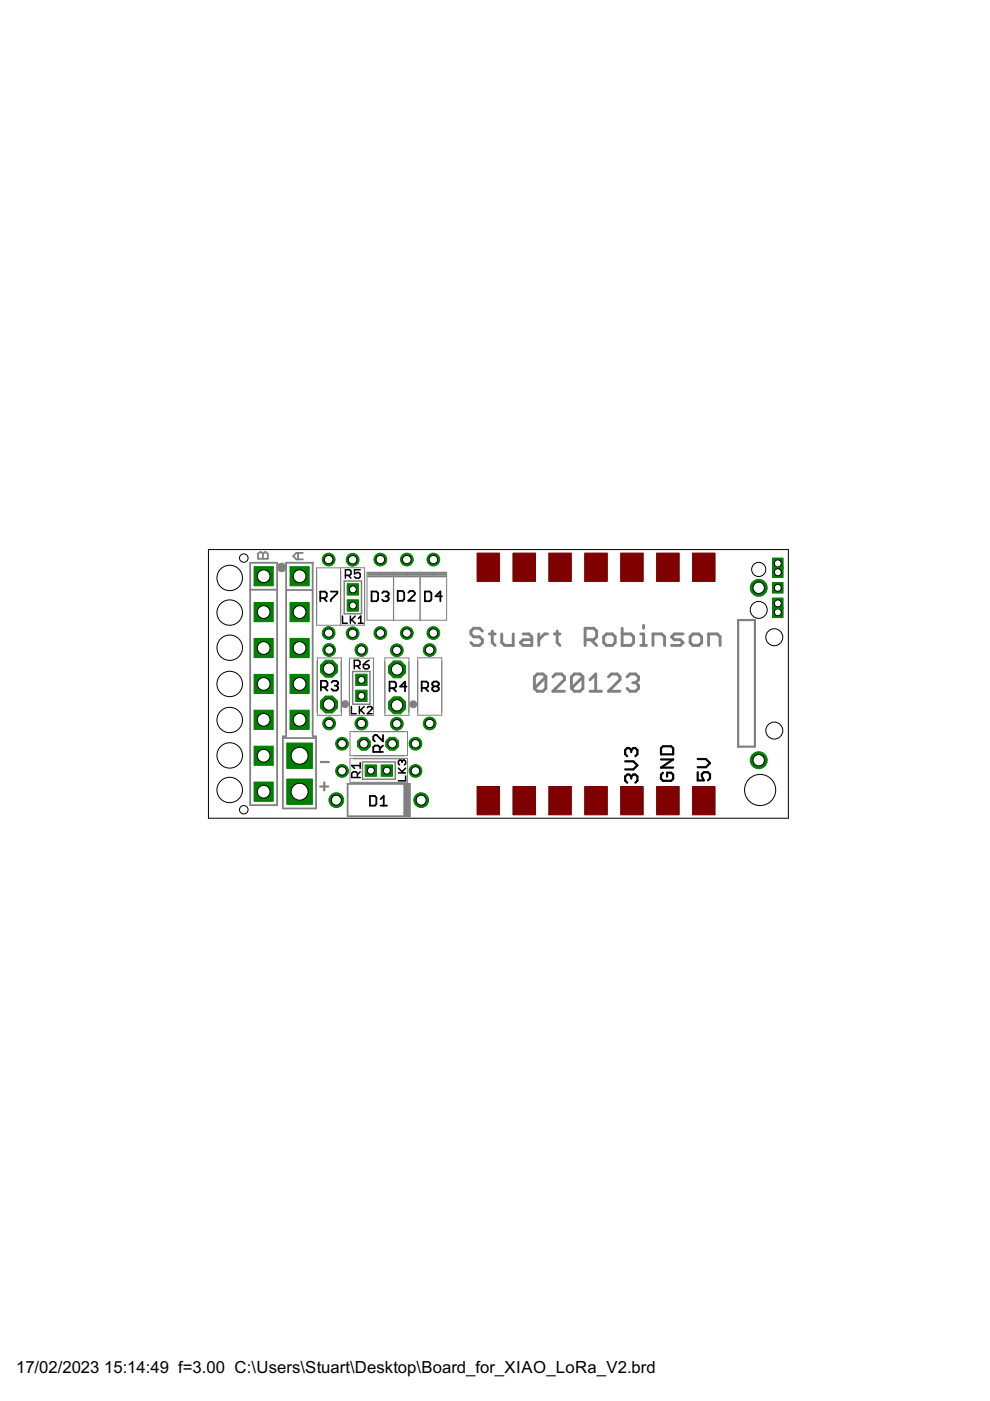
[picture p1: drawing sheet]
<svg xmlns="http://www.w3.org/2000/svg" width="210mm" height="297mm" viewBox="0 0 210 297" stroke-linecap="round" stroke-linejoin="round" font-family="sans-serif">
<defs><g id="words">
<g font-size="4">
<text x="3.4" y="291">17/02/2023</text>
<text x="22.1" y="291">15:14:49 f=3.00 C:\Users\Stuart\Desktop\Board_for_XIAO_LoRa_V2.brd</text>
</g>
</g></defs>
<g fill="#800000" stroke="#800000" stroke-width=".21">
<path d="M146.8 117.3h4.8v6h-4.8z"/>
<path d="M139.2 117.3h4.8v6h-4.8z"/>
<path d="M131.6 117.3h4.8v6h-4.8z"/>
<path d="M124 117.3h4.8v6h-4.8z"/>
<path d="M116.4 117.3h4.7v6h-4.7z"/>
<path d="M108.8 117.3h4.7v6h-4.7z"/>
<path d="M101.1 117.3h4.8v6h-4.8z"/>
<path d="M101.1 166.8h4.8v6h-4.8z"/>
<path d="M108.8 166.8h4.7v6h-4.7z"/>
<path d="M116.4 166.8h4.7v6h-4.7z"/>
<path d="M124 166.8h4.8v6h-4.8z"/>
<path d="M131.6 166.8h4.8v6h-4.8z"/>
<path d="M139.2 166.8h4.8v6h-4.8z"/>
<path d="M146.8 166.8h4.8v6h-4.8z"/>
</g>
<circle cx="160.9" cy="124.6" r="1.8" fill="#008000" stroke="#008000" stroke-width=".21"/>
<circle cx="160.9" cy="124.6" r="1.21" fill="#fff" stroke="#000" stroke-width=".21"/>
<circle cx="86.3" cy="134.2" r="1.35" fill="#008000" stroke="#008000" stroke-width=".21"/>
<circle cx="86.3" cy="134.2" r=".9" fill="#fff" stroke="#000" stroke-width=".21"/>
<circle cx="86.3" cy="118.6" r="1.35" fill="#008000" stroke="#008000" stroke-width=".21"/>
<circle cx="86.3" cy="118.6" r=".9" fill="#fff" stroke="#000" stroke-width=".21"/>
<circle cx="91.9" cy="134.2" r="1.35" fill="#008000" stroke="#008000" stroke-width=".21"/>
<circle cx="91.9" cy="134.2" r=".9" fill="#fff" stroke="#000" stroke-width=".21"/>
<circle cx="91.9" cy="118.6" r="1.35" fill="#008000" stroke="#008000" stroke-width=".21"/>
<circle cx="91.9" cy="118.6" r=".9" fill="#fff" stroke="#000" stroke-width=".21"/>
<circle cx="80.6" cy="134.2" r="1.35" fill="#008000" stroke="#008000" stroke-width=".21"/>
<circle cx="80.7" cy="134.2" r=".9" fill="#fff" stroke="#000" stroke-width=".21"/>
<circle cx="80.6" cy="118.6" r="1.35" fill="#008000" stroke="#008000" stroke-width=".21"/>
<circle cx="80.7" cy="118.6" r=".9" fill="#fff" stroke="#000" stroke-width=".21"/>
<circle cx="88.1" cy="163.4" r="1.35" fill="#008000" stroke="#008000" stroke-width=".21"/>
<circle cx="88.1" cy="163.4" r=".9" fill="#fff" stroke="#000" stroke-width=".21"/>
<circle cx="72.5" cy="163.4" r="1.35" fill="#008000" stroke="#008000" stroke-width=".21"/>
<circle cx="72.5" cy="163.4" r=".9" fill="#fff" stroke="#000" stroke-width=".21"/>
<circle cx="71.3" cy="169.7" r="1.57" fill="#008000" stroke="#008000" stroke-width=".21"/>
<circle cx="71.3" cy="169.7" r="1.06" fill="#fff" stroke="#000" stroke-width=".21"/>
<circle cx="89.3" cy="169.7" r="1.57" fill="#008000" stroke="#008000" stroke-width=".21"/>
<circle cx="89.3" cy="169.7" r="1.06" fill="#fff" stroke="#000" stroke-width=".21"/>
<circle cx="88.1" cy="157.7" r="1.35" fill="#008000" stroke="#008000" stroke-width=".21"/>
<circle cx="88.1" cy="157.7" r=".9" fill="#fff" stroke="#000" stroke-width=".21"/>
<circle cx="72.5" cy="157.7" r="1.35" fill="#008000" stroke="#008000" stroke-width=".21"/>
<circle cx="72.5" cy="157.7" r=".9" fill="#fff" stroke="#000" stroke-width=".21"/>
<path d="M53.9 150.6h4v4h-4z" fill="#008000" stroke="#008000" stroke-width=".21"/>
<circle cx="55.9" cy="152.6" r="1.35" fill="#fff" stroke="#000" stroke-width=".21"/>
<path d="M53.9 143h4v4h-4z" fill="#008000" stroke="#008000" stroke-width=".21"/>
<circle cx="55.9" cy="145" r="1.35" fill="#fff" stroke="#000" stroke-width=".21"/>
<path d="M53.9 135.4h4v4h-4z" fill="#008000" stroke="#008000" stroke-width=".21"/>
<circle cx="55.9" cy="137.4" r="1.35" fill="#fff" stroke="#000" stroke-width=".21"/>
<path d="M53.9 127.7h4v4.1h-4z" fill="#008000" stroke="#008000" stroke-width=".21"/>
<circle cx="55.9" cy="129.8" r="1.35" fill="#fff" stroke="#000" stroke-width=".21"/>
<path d="M53.9 120.1h4v4.1h-4z" fill="#008000" stroke="#008000" stroke-width=".21"/>
<circle cx="55.9" cy="122.2" r="1.35" fill="#fff" stroke="#000" stroke-width=".21"/>
<path d="M53.9 158.2h4v4.1h-4z" fill="#008000" stroke="#008000" stroke-width=".21"/>
<circle cx="55.9" cy="160.2" r="1.35" fill="#fff" stroke="#000" stroke-width=".21"/>
<path d="M53.9 165.8h4v4.1h-4z" fill="#008000" stroke="#008000" stroke-width=".21"/>
<circle cx="55.9" cy="167.9" r="1.35" fill="#fff" stroke="#000" stroke-width=".21"/>
<circle cx="69.8" cy="153.4" r="1.35" fill="#008000" stroke="#008000" stroke-width=".21"/>
<circle cx="69.8" cy="153.4" r=".9" fill="#fff" stroke="#000" stroke-width=".21"/>
<circle cx="69.8" cy="137.8" r="1.35" fill="#008000" stroke="#008000" stroke-width=".21"/>
<circle cx="69.8" cy="137.8" r=".9" fill="#fff" stroke="#000" stroke-width=".21"/>
<circle cx="84.1" cy="153.5" r="1.35" fill="#008000" stroke="#008000" stroke-width=".21"/>
<circle cx="84.1" cy="153.5" r=".9" fill="#fff" stroke="#000" stroke-width=".21"/>
<circle cx="84.1" cy="137.9" r="1.35" fill="#008000" stroke="#008000" stroke-width=".21"/>
<circle cx="84.1" cy="137.9" r=".9" fill="#fff" stroke="#000" stroke-width=".21"/>
<path d="M61.5 150.6h4.1v4h-4.1z" fill="#008000" stroke="#008000" stroke-width=".21"/>
<circle cx="63.5" cy="152.6" r="1.35" fill="#fff" stroke="#000" stroke-width=".21"/>
<path d="M61.5 143h4.1v4h-4.1z" fill="#008000" stroke="#008000" stroke-width=".21"/>
<circle cx="63.5" cy="145" r="1.35" fill="#fff" stroke="#000" stroke-width=".21"/>
<path d="M61.5 135.4h4.1v4h-4.1z" fill="#008000" stroke="#008000" stroke-width=".21"/>
<circle cx="63.5" cy="137.4" r="1.35" fill="#fff" stroke="#000" stroke-width=".21"/>
<path d="M61.5 127.7h4.1v4.1h-4.1z" fill="#008000" stroke="#008000" stroke-width=".21"/>
<circle cx="63.5" cy="129.8" r="1.35" fill="#fff" stroke="#000" stroke-width=".21"/>
<path d="M61.5 120.1h4.1v4.1h-4.1z" fill="#008000" stroke="#008000" stroke-width=".21"/>
<circle cx="63.5" cy="122.2" r="1.35" fill="#fff" stroke="#000" stroke-width=".21"/>
<path d="M60.8 157.5h5.4v5.4h-5.4z" fill="#008000" stroke="#008000" stroke-width=".21"/>
<circle cx="63.5" cy="160.2" r="1.8" fill="#fff" stroke="#000" stroke-width=".21"/>
<path d="M60.8 165.2h5.4v5.3h-5.4z" fill="#008000" stroke="#008000" stroke-width=".21"/>
<circle cx="63.5" cy="167.9" r="1.8" fill="#fff" stroke="#000" stroke-width=".21"/>
<path d="M73.6 123.8h2.4v2.4h-2.4z" fill="#008000" stroke="#008000" stroke-width=".21"/>
<circle cx="74.8" cy="125" r=".74" fill="#fff" stroke="#000" stroke-width=".21"/>
<path d="M73.6 127.2h2.4v2.4h-2.4z" fill="#008000" stroke="#008000" stroke-width=".21"/>
<circle cx="74.8" cy="128.4" r=".74" fill="#fff" stroke="#000" stroke-width=".21"/>
<path d="M75.4 146.3h2.4v2.4h-2.4z" fill="#008000" stroke="#008000" stroke-width=".21"/>
<circle cx="76.6" cy="147.5" r=".74" fill="#fff" stroke="#000" stroke-width=".21"/>
<path d="M75.4 142.9h2.4v2.5h-2.4z" fill="#008000" stroke="#008000" stroke-width=".21"/>
<circle cx="76.6" cy="144.1" r=".74" fill="#fff" stroke="#000" stroke-width=".21"/>
<circle cx="160.9" cy="161.2" r="1.8" fill="#008000" stroke="#008000" stroke-width=".21"/>
<circle cx="160.9" cy="161.2" r="1.21" fill="#fff" stroke="#000" stroke-width=".21"/>
<path d="M80.8 162.2h2.4v2.4h-2.4z" fill="#008000" stroke="#008000" stroke-width=".21"/>
<circle cx="82" cy="163.4" r=".74" fill="#fff" stroke="#000" stroke-width=".21"/>
<path d="M77.4 162.2h2.4v2.4h-2.4z" fill="#008000" stroke="#008000" stroke-width=".21"/>
<circle cx="78.6" cy="163.4" r=".74" fill="#fff" stroke="#000" stroke-width=".21"/>
<circle cx="69.7" cy="118.6" r="1.35" fill="#008000" stroke="#008000" stroke-width=".21"/>
<circle cx="69.7" cy="118.6" r=".9" fill="#fff" stroke="#000" stroke-width=".21"/>
<circle cx="69.7" cy="134.2" r="1.35" fill="#008000" stroke="#008000" stroke-width=".21"/>
<circle cx="69.7" cy="134.2" r=".9" fill="#fff" stroke="#000" stroke-width=".21"/>
<circle cx="91.1" cy="153.4" r="1.35" fill="#008000" stroke="#008000" stroke-width=".21"/>
<circle cx="91.1" cy="153.4" r=".9" fill="#fff" stroke="#000" stroke-width=".21"/>
<circle cx="91.1" cy="137.8" r="1.35" fill="#008000" stroke="#008000" stroke-width=".21"/>
<circle cx="91.1" cy="137.8" r=".9" fill="#fff" stroke="#000" stroke-width=".21"/>
<circle cx="83.2" cy="157.7" r="1.47" fill="#008000" stroke="#008000" stroke-width=".21"/>
<circle cx="83.2" cy="157.7" r=".9" fill="#fff" stroke="#000" stroke-width=".21"/>
<circle cx="77.1" cy="157.7" r="1.47" fill="#008000" stroke="#008000" stroke-width=".21"/>
<circle cx="77.2" cy="157.7" r=".9" fill="#fff" stroke="#000" stroke-width=".21"/>
<path d="M163.8 118.3h2.2v2.3h-2.2z" fill="#008000" stroke="#008000" stroke-width=".21"/>
<circle cx="164.9" cy="119.4" r=".74" fill="#fff" stroke="#000" stroke-width=".21"/>
<path d="M163.8 128.7h2.2v2.2h-2.2z" fill="#008000" stroke="#008000" stroke-width=".21"/>
<circle cx="164.9" cy="129.8" r=".74" fill="#fff" stroke="#000" stroke-width=".21"/>
<path d="M163.8 120.2h2.2v2.2h-2.2z" fill="#008000" stroke="#008000" stroke-width=".21"/>
<circle cx="164.9" cy="121.3" r=".74" fill="#fff" stroke="#000" stroke-width=".21"/>
<path d="M163.8 126.8h2.2v2.3h-2.2z" fill="#008000" stroke="#008000" stroke-width=".21"/>
<circle cx="164.9" cy="127.9" r=".74" fill="#fff" stroke="#000" stroke-width=".21"/>
<circle cx="84.2" cy="149.5" r="1.95" fill="#008000" stroke="#008000" stroke-width=".21"/>
<circle cx="84.2" cy="149.5" r="1.21" fill="#fff" stroke="#000" stroke-width=".21"/>
<circle cx="84.2" cy="141.9" r="1.95" fill="#008000" stroke="#008000" stroke-width=".21"/>
<circle cx="84.2" cy="141.9" r="1.21" fill="#fff" stroke="#000" stroke-width=".21"/>
<path d="M163.8 123.5h2.2v2.3h-2.2z" fill="#008000" stroke="#008000" stroke-width=".21"/>
<circle cx="164.9" cy="124.6" r=".74" fill="#fff" stroke="#000" stroke-width=".21"/>
<circle cx="74.8" cy="118.7" r="1.35" fill="#008000" stroke="#008000" stroke-width=".21"/>
<circle cx="74.8" cy="118.7" r=".9" fill="#fff" stroke="#000" stroke-width=".21"/>
<circle cx="74.8" cy="134.3" r="1.35" fill="#008000" stroke="#008000" stroke-width=".21"/>
<circle cx="74.8" cy="134.3" r=".9" fill="#fff" stroke="#000" stroke-width=".21"/>
<circle cx="69.7" cy="149.4" r="1.95" fill="#008000" stroke="#008000" stroke-width=".21"/>
<circle cx="69.7" cy="149.4" r="1.21" fill="#fff" stroke="#000" stroke-width=".21"/>
<circle cx="69.7" cy="141.8" r="1.95" fill="#008000" stroke="#008000" stroke-width=".21"/>
<circle cx="69.7" cy="141.8" r="1.21" fill="#fff" stroke="#000" stroke-width=".21"/>
<circle cx="76.6" cy="153.4" r="1.35" fill="#008000" stroke="#008000" stroke-width=".21"/>
<circle cx="76.6" cy="153.4" r=".9" fill="#fff" stroke="#000" stroke-width=".21"/>
<circle cx="76.6" cy="137.8" r="1.35" fill="#008000" stroke="#008000" stroke-width=".21"/>
<circle cx="76.6" cy="137.8" r=".9" fill="#fff" stroke="#000" stroke-width=".21"/>
<path d="M156.5 158.3h3.6v-26.8h-3.6v26.9M67.9 166.8h1.7M68 161.6h1.7M68.7 165.9v1.7" fill="none" stroke="#808080" stroke-width=".47"/>
<g fill="none" stroke="#808080" stroke-width=".61">
<path d="M102.3 133.8l-.6-.6h-1.3l-.6 .6v.6l.6 .6h1.3l.6 .6v.6l-.6 .6h-1.3l-.6-.6M103.8 134.4h1.2M104.4 133.8v2.4l.6 .6M106.4 134.4v1.8l.6 .6h1.8v-2.4M110.9 134.4h1.2l.7 .6v1.8h-1.9l-.6-.6 .6-.6h1.9M114.2 134.4v2.4M116.1 134.4h-.6l-1.3 1.2M117.5 134.4h1.2M118.1 133.8v2.4l.6 .6M124.1 135.6h1.8l.6-.6v-1.2l-.6-.6h-1.8v3.6M125.3 135.6l1.2 1.2M128.6 134.4h1.2l.6 .6v1.2l-.6 .6h-1.2l-.6-.6v-1.2z"/>
<path d="M131.9 133.2v3.6h1.9l.5-.6v-1.2l-.5-.6h-1.9M135.8 136.8h1.3M135.8 134.4h.7v2.4M136.5 132.6v.6M138.5 136.8v-2.4h1.8l.6 .6v1.8M144.8 134.4h-1.8l-.6 .6 .6 .6h1.2l.6 .6-.6 .6h-1.8M146.9 134.4h1.2l.7 .6v1.2l-.7 .6h-1.2l-.6-.6v-1.2zM150.2 136.8v-2.4h1.9l.6 .6v1.8M115.7 143.5l-.6-.6h-1.2l-.6 .6v2.4M115.7 143.5v2.4l-.6 .7h-1.2l-.6-.7M115.7 143.5l-2.4 2.4M117.2 143.5l.6-.6h1.3l.6 .6v.6l-2.5 2.5h2.5"/>
<path d="M123.6 143.5l-.6-.6h-1.2l-.6 .6v2.4M123.6 143.5v2.4l-.6 .7h-1.2l-.6-.7M123.6 143.5l-2.4 2.4M125.1 146.6h2.4M125.1 144.1l1.2-1.2v3.7M129 143.5l.6-.6h1.3l.5 .6v.6l-2.4 2.5h2.4M132.9 143.5l.7-.6h1.2l.6 .6v.6l-.6 .6M134.2 144.7h.6M134.8 144.7l.6 .7v.5l-.6 .7h-1.2l-.7-.7"/>
</g>
<g fill="none" stroke="#808080" stroke-width=".38">
<path d="M53 119.3h5.8v51.4h-5.8zM54.7 117.4l.4-.3h.3l.4 .3 .3-.3h.3l.4 .3v1.1h-2.1zM55.8 117.4v1.1M63.2 117.2v1.4M64.2 117.2h-1.4l-.6 .7 .6 .7h1.4M66.3 119.3v36.8M66.4 119.3h-5.7v36.8h-.7v15.3h7v-15.3h-.6M53 125h5.8M60.7 125.1h5.5M78 121.9h5.3M78 122.2h5.3M78 121.5h5.2"/>
<path d="M83.6 121.9h5.3M83.6 122.2h5.3M83.6 121.5h5.3M89.2 121.9h5.3M89.3 122.2h5.2M89.3 121.5h5.2M60 156.5h7M73.7 166.2h13.2v6.9h-13.2zM85.7 166.2v6.9M86 166.2v6.9M86.3 166.2v6.9M86.6 166.2v6.9"/>
</g>
<g fill="#808080" stroke="#808080" stroke-width=".21">
<circle cx="59.7" cy="120.3" r=".93"/>
<circle cx="87.6" cy="149.3" r=".76"/>
<circle cx="73.2" cy="149.3" r=".76"/>
</g>
<g fill="none" stroke="#808080" stroke-width=".21">
<path d="M67.1 120.4h10.2v12.1l-10.2 .1zM67.1 121v10.8M67.3 139.5h5.1v12.2h-5.1zM72.2 120.4v12.2M72.2 121v10.8M74.1 139.5h5.1v12.2h-5.1zM77.8 121.3h16.9v10.2h-16.9zM81.6 139.5h5.1v12.2h-5.1zM83.4 121.3v10.2M83.5 121.3v10.2M88.6 139.5h5.1v12.1h-5.1zM89.1 121.3v10.2"/>
<path d="M67.2 140.2v10.8M72.3 140.2v10.8M74.1 140.2v10.8M74.2 155.1h12.2v5.1h-12.2zM74.9 155.1h10.8M79.2 140.2v10.8M74.2 160.8h12.2v5.1h-12.2zM74.9 166h10.8M74.9 160.9h10.8"/>
</g>
<path d="M73 123.2h3.6v6.9h-3.6zM74.8 142.4h3.6v6.9h-3.6zM76.9 161.5h6.9v3.7h-6.9z" fill="none" stroke="#808080" stroke-width=".32"/>
<g fill="none" stroke="#000" stroke-width=".38">
<path d="M67.9 126.8h1l.4-.3v-.7l-.4-.4h-1v2.1M68.6 126.8l.7 .7M70.1 125.4h1.4v.4l-1.4 1.3v.4M78.8 125.4h1l.4 .4v1.3l-.4 .4h-1zM81 125.8l.4-.4h.7l.3 .4v.3l-.3 .3M81.7 126.4h.4M82.1 126.4l.3 .4v.3l-.3 .4h-.7l-.4-.4M84.3 125.3h1.1l.3 .4v1.3l-.3 .4h-1.1zM86.6 125.7l.3-.4h.7l.3 .4v.3l-1.3 1.4h1.3M90.1 125.4h1l.4 .4v1.3l-.4 .4h-1zM93.7 126.4h-1.4l1.1-1v2.1M68.1 145.7h1l.3-.3v-.7l-.3-.3h-1v2"/>
<path d="M68.7 145.7l.7 .7M70.3 144.7l.3-.3h.7l.4 .3v.3l-.4 .4M71 145.4h.3M71.3 145.4l.4 .3v.4l-.4 .3h-.7l-.3-.3M80.5 159.4v-1l-.3-.3h-.7l-.4 .3v1h2.1M81.2 155.8v1.4l-1.4-1.4h-.3l-.4 .4v.6l.4 .4M81.2 158.1l-.7 .6M82.6 145.9h1l.4-.3v-.7l-.4-.4h-1v2.1M83.3 145.9l.7 .7M86.2 145.6h-1.4l1.1-1.1v2.1M89.4 145.9h1l.4-.4v-.7l-.4-.3h-1v2.1M90.1 145.9l.7 .7"/>
<path d="M92 145.5l-.3-.3v-.4l.3-.3h.7l.3 .3v.4l-.3 .3M92 145.5l-.3 .4v.3l.3 .4h.7l.3-.4v-.3l-.3-.4M92 145.5h.7M78.4 168.8h1.1l.3 .3v1.4l-.3 .3h-1.1zM80.7 170.8h1.4M80.7 169.4l.7-.6v2"/>
</g>
<g fill="none" stroke="#000" stroke-width=".32">
<path d="M72.6 130.6v1.5h1M73.2 122h.9l.3-.3v-.6l-.3-.3h-.9v1.8M73.8 122l.6 .6M74.3 130.6v1.5M74.5 131.4l.8 .7M75.3 130.6l-1 1M76 132.1h1M76 131.1l.5-.5v1.5M76.4 120.8h-1.2v.9l.9-.3 .3 .3v.6l-.3 .3h-.6l-.3-.3M78.3 140l-.6 .3-.7 .6M74.5 149.8v1.5h1M75.1 141.2h.9l.3-.3v-.6l-.3-.3h-.9v1.8"/>
<path d="M75.7 141.2l.6 .6M76.2 149.8v1.5M76.5 150.6l.7 .7M77 140.9h1l.3 .3v.3l-.3 .3h-.7l-.3-.3zM77.2 149.8l-1 1M77.9 150.1l.2-.3h.5l.3 .3v.2l-1 1h1M75.8 164.8v-.8l-.3-.4h-.6l-.3 .4v.8h1.8M76.4 163.6l-.6 .7M76.4 162.3h-1.8l.6 .6M76.4 161.7v1.2M84.5 163.9h1.5M84.5 162.9l1 1"/>
<path d="M85.2 161.4l.3-.2h.2l.3 .2v.5l-.3 .3M85.2 161.4l-.2-.2h-.3l-.2 .2v.5l.2 .3M85.2 161.4v.3M86 164.5v1h-1.5M86 162.9l-.8 .7"/>
</g>
<path d="M133.8 159l-.4-.4h-.4l-.5 .4v.9l.5 .4M133.8 159v.5M133.8 159l.5-.4h.4l.4 .4v.9l-.4 .4M140.6 158.2h1.7l.4 .4v1.3h-2.6v-1.3zM132.5 161.4h1.8l.8 .9-.8 .8h-1.8M133.8 164.6l-.4-.4h-.4l-.5 .4v.9l.5 .4M133.8 164.6l.5-.4h.4l.4 .4v.9l-.4 .4M133.8 164.6v.5M140.1 161h2.6l-2.6 1.8h2.6M140.6 163.8l-.5 .5v.8l.5 .4h1.7l.4-.4v-.8l-.4-.5h-.9v.9M147.9 163.7v1.8h1.3l-.4-.9v-.4l.4-.5h.9l.4 .5v.8l-.4 .5M147.9 160.9h1.8l.8 .9-.8 .9h-1.8" fill="none" stroke="#000" stroke-width=".47"/>
<g fill="none" stroke="#000" stroke-width=".21">
<path d="M44.2 116.5h123v57h-123z"/>
<circle cx="51.7" cy="118.3" r=".9"/>
<circle cx="48.7" cy="129.9" r="2.7"/>
<circle cx="48.7" cy="137.3" r="2.7"/>
<circle cx="48.7" cy="122.5" r="2.7"/>
<circle cx="160.9" cy="129.3" r="1.8"/>
<circle cx="160.9" cy="120.7" r="1.5"/>
<circle cx="164.2" cy="135.1" r="1.8"/>
<circle cx="48.7" cy="145" r="2.7"/>
<circle cx="48.7" cy="152.7" r="2.7"/>
<circle cx="164.2" cy="154.9" r="1.8"/>
<circle cx="48.7" cy="160.2" r="2.7"/>
<circle cx="48.7" cy="167.5" r="2.7"/>
<circle cx="51.7" cy="171.7" r=".9"/>
<circle cx="161.2" cy="167.5" r="3.3"/>
</g>
<use href="#words"/>
</svg>
